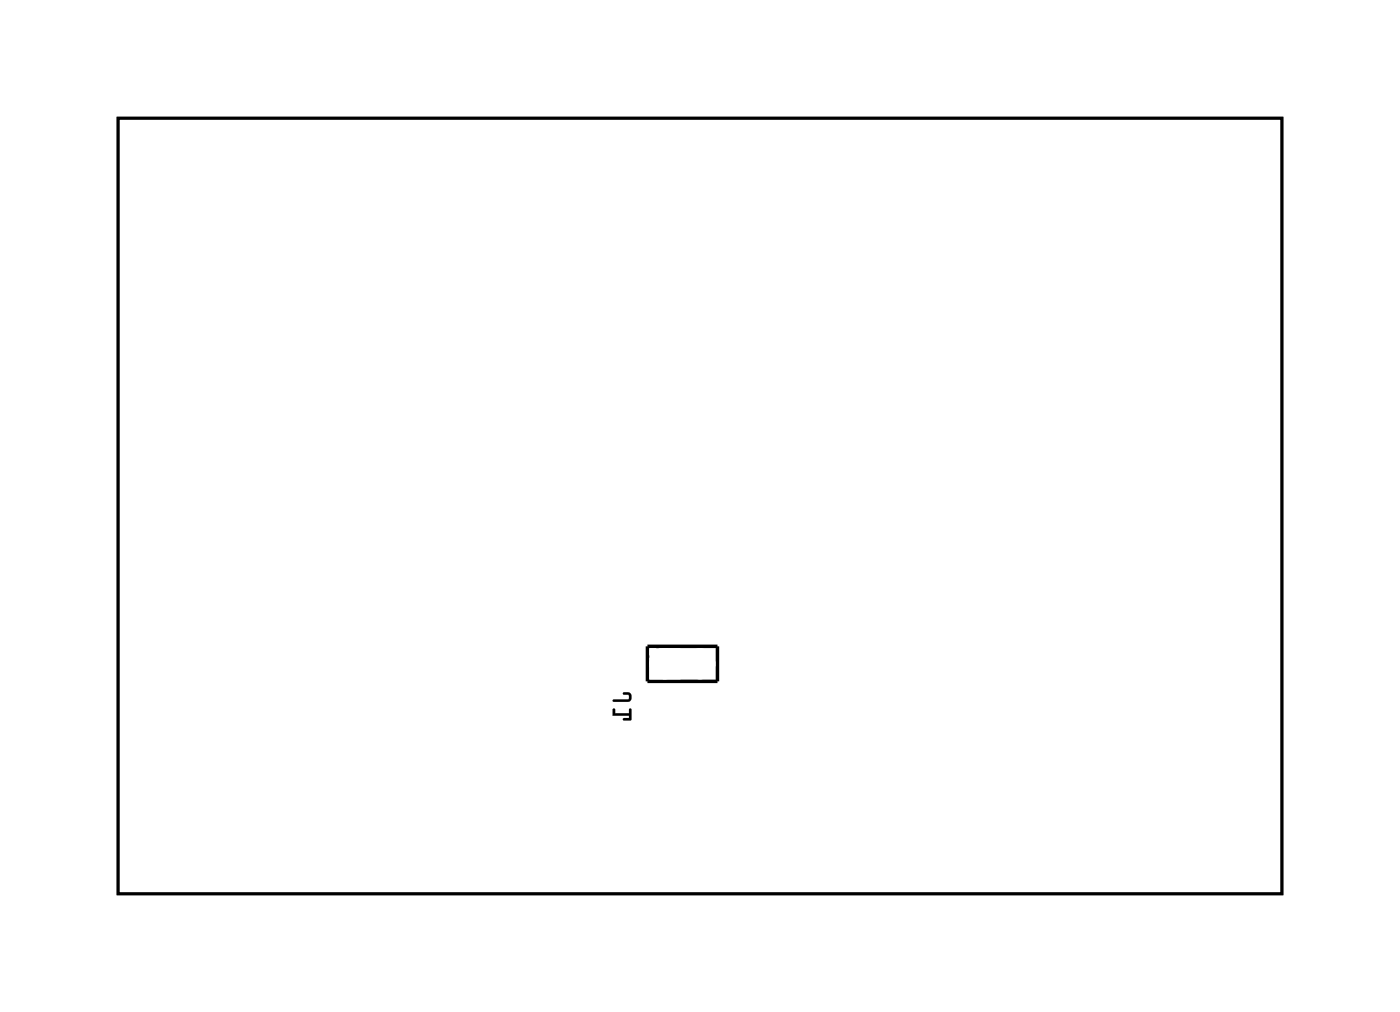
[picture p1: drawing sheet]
<svg xmlns="http://www.w3.org/2000/svg" width="102mm" height="73mm" viewBox="0 0 102 73" stroke-linecap="round" stroke-linejoin="round" font-family="sans-serif">
<path d="M8.6 8.6h84.4v56.2h-84.4z" fill="none" stroke="#000" stroke-width=".2"/>
<path d="M8.6 8.6h84.4v56.2h-84.4z" fill="none" stroke="#000" stroke-width=".07"/>
<path d="M47 46.9h5.1v2.5h-5.1z" fill="none" stroke="#000" stroke-width=".25"/>
<path d="M47.9 46.9l-.9 .9" fill="none" stroke="#000" stroke-width=".13"/>
<g fill="#000">
<path d="M44.5 50.7l.1 .2h1a.36 .36 0 0 0 .2-.4 .36 .36 0 0 0-.2-.3h-.3l-.1 .1 .1 .1h.3v.3zM44.5 51.4v.5h1.1v.2h-.3l-.1 .1h.6v-.8h-.1l-.1 .3h-1v-.3z"/>
<path d="M44.5 50.7l.1 .2h1a.37 .37 0 0 0 .2-.4 .37 .37 0 0 0-.2-.3h-.3a.1 .1 0 0 0-.1 .1 .1 .1 0 0 0 .1 .1h.3v.3zM44.5 50.7h1.1v-.3l-.4-.1 .1-.1h.3a.35 .35 0 0 1 .2 .3 .35 .35 0 0 1-.2 .4h-1zM44.5 51.4v.5h1.1v.2h-.3a.1 .1 0 0 0-.1 .1 .1 .1 0 0 0 .1 .1l.5-.1v-.7a.1 .1 0 0 0-.1-.1 .1 .1 0 0 0-.1 .1v.2h-1v-.3zM44.5 51.4h.1v.3h1.1v-.3h.1v.8h-.6l.1-.1h.4v-.2h-1.2z"/>
</g>
<circle cx="45.7" cy="38" r=".53" fill="#fff"/>
<circle cx="45.7" cy="38" r=".53" fill="none" stroke="#fff" stroke-width=".51"/>
<path d="M45.2 36.8a.66 .66 0 0 1 .8-.1 .66 .66 0 0 1 .4 .6v1.3a.66 .66 0 0 1-.7 .7 .66 .66 0 0 1-.6-.7v-1.3zM45.3 38a.41 .41 0 0 0 .8 0 .41 .41 0 0 0-.8 0z" fill="#fff"/>
<g fill="none" stroke="#fff" stroke-width=".25">
<path d="M45.2 36.8a.66 .66 0 0 1 .8-.1 .66 .66 0 0 1 .4 .6v1.3a.66 .66 0 0 1-.7 .7 .66 .66 0 0 1-.6-.7v-1.3z"/>
<circle cx="45.7" cy="38" r=".41"/>
</g>
<circle cx="48.3" cy="38" r=".53" fill="#fff"/>
<circle cx="48.3" cy="38" r=".53" fill="none" stroke="#fff" stroke-width=".51"/>
<path d="M47.8 36.8a.66 .66 0 0 1 .7-.1 .66 .66 0 0 1 .4 .6v1.3a.66 .66 0 0 1-.6 .7 .66 .66 0 0 1-.7-.7v-1.3zM47.8 38a.45 .45 0 0 0 .9 0 .45 .45 0 0 0-.9 0z" fill="#fff"/>
<g fill="none" stroke="#fff" stroke-width=".25">
<path d="M47.8 36.8a.66 .66 0 0 1 .7-.1 .66 .66 0 0 1 .4 .6v1.3a.66 .66 0 0 1-.6 .7 .66 .66 0 0 1-.7-.7v-1.3z"/>
<circle cx="48.3" cy="38" r=".41"/>
</g>
<circle cx="48.3" cy="30.4" r=".53" fill="#fff"/>
<circle cx="48.3" cy="30.4" r=".53" fill="none" stroke="#fff" stroke-width=".51"/>
<path d="M47.8 29.2a.66 .66 0 0 1 .7-.1 .66 .66 0 0 1 .4 .6v1.3a.66 .66 0 0 1-.6 .7 .66 .66 0 0 1-.7-.7v-1.3zM47.8 30.4a.45 .45 0 0 0 .9 0 .45 .45 0 0 0-.9 0z" fill="#fff"/>
<g fill="none" stroke="#fff" stroke-width=".25">
<path d="M47.8 29.2a.66 .66 0 0 1 .7-.1 .66 .66 0 0 1 .4 .6v1.3a.66 .66 0 0 1-.6 .7 .66 .66 0 0 1-.7-.7v-1.3z"/>
<circle cx="48.3" cy="30.4" r=".41"/>
</g>
<circle cx="45.7" cy="30.4" r=".53" fill="#fff"/>
<circle cx="45.7" cy="30.4" r=".53" fill="none" stroke="#fff" stroke-width=".51"/>
<path d="M45.2 29.2a.66 .66 0 0 1 .8-.1 .66 .66 0 0 1 .4 .6v1.3a.66 .66 0 0 1-.7 .7 .66 .66 0 0 1-.6-.7v-1.3zM45.3 30.4a.41 .41 0 0 0 .8 0 .41 .41 0 0 0-.8 0z" fill="#fff"/>
<g fill="none" stroke="#fff" stroke-width=".25">
<path d="M45.2 29.2a.66 .66 0 0 1 .8-.1 .66 .66 0 0 1 .4 .6v1.3a.66 .66 0 0 1-.7 .7 .66 .66 0 0 1-.6-.7v-1.3z"/>
<circle cx="45.7" cy="30.4" r=".41"/>
</g>
<circle cx="50.8" cy="38" r=".53" fill="#fff"/>
<circle cx="50.8" cy="38" r=".53" fill="none" stroke="#fff" stroke-width=".51"/>
<path d="M50.3 36.8a.66 .66 0 0 1 .7-.1 .66 .66 0 0 1 .5 .6v1.3a.66 .66 0 0 1-.7 .7 .66 .66 0 0 1-.7-.7v-1.3zM50.4 38a.41 .41 0 0 0 .8 0 .41 .41 0 0 0-.8 0z" fill="#fff"/>
<g fill="none" stroke="#fff" stroke-width=".25">
<path d="M50.3 36.8a.66 .66 0 0 1 .7-.1 .66 .66 0 0 1 .5 .6v1.3a.66 .66 0 0 1-.7 .7 .66 .66 0 0 1-.7-.7v-1.3z"/>
<circle cx="50.8" cy="38" r=".41"/>
</g>
<circle cx="53.3" cy="38" r=".53" fill="#fff"/>
<circle cx="53.3" cy="38" r=".53" fill="none" stroke="#fff" stroke-width=".51"/>
<path d="M52.9 36.8a.66 .66 0 0 1 .7-.1 .66 .66 0 0 1 .4 .6v1.3a.66 .66 0 0 1-.7 .7 .66 .66 0 0 1-.6-.7v-1.3zM52.9 38a.41 .41 0 0 0 .8 0 .41 .41 0 0 0-.8 0z" fill="#fff"/>
<g fill="none" stroke="#fff" stroke-width=".25">
<path d="M52.9 36.8a.66 .66 0 0 1 .7-.1 .66 .66 0 0 1 .4 .6v1.3a.66 .66 0 0 1-.7 .7 .66 .66 0 0 1-.6-.7v-1.3z"/>
<circle cx="53.3" cy="38" r=".41"/>
</g>
<circle cx="50.8" cy="30.4" r=".53" fill="#fff"/>
<circle cx="50.8" cy="30.4" r=".53" fill="none" stroke="#fff" stroke-width=".51"/>
<path d="M50.3 29.2a.66 .66 0 0 1 .7-.1 .66 .66 0 0 1 .5 .6v1.3a.66 .66 0 0 1-.7 .7 .66 .66 0 0 1-.7-.7v-1.3zM50.4 30.4a.41 .41 0 0 0 .8 0 .41 .41 0 0 0-.8 0z" fill="#fff"/>
<g fill="none" stroke="#fff" stroke-width=".25">
<path d="M50.3 29.2a.66 .66 0 0 1 .7-.1 .66 .66 0 0 1 .5 .6v1.3a.66 .66 0 0 1-.7 .7 .66 .66 0 0 1-.7-.7v-1.3z"/>
<circle cx="50.8" cy="30.4" r=".41"/>
</g>
<circle cx="53.3" cy="30.4" r=".53" fill="#fff"/>
<circle cx="53.3" cy="30.4" r=".53" fill="none" stroke="#fff" stroke-width=".51"/>
<path d="M52.9 29.2a.66 .66 0 0 1 .7-.1 .66 .66 0 0 1 .4 .6v1.3a.66 .66 0 0 1-.7 .7 .66 .66 0 0 1-.6-.7v-1.3zM52.9 30.4a.41 .41 0 0 0 .8 0 .41 .41 0 0 0-.8 0z" fill="#fff"/>
<g fill="none" stroke="#fff" stroke-width=".25">
<path d="M52.9 29.2a.66 .66 0 0 1 .7-.1 .66 .66 0 0 1 .4 .6v1.3a.66 .66 0 0 1-.7 .7 .66 .66 0 0 1-.6-.7v-1.3z"/>
<circle cx="53.3" cy="30.4" r=".41"/>
</g>
<circle cx="48.3" cy="25.3" r=".7" fill="#fff"/>
<circle cx="48.3" cy="25.3" r=".7" fill="none" stroke="#fff" stroke-width=".76" stroke-linecap="butt"/>
<circle cx="58.4" cy="25.3" r=".7" fill="#fff"/>
<circle cx="58.4" cy="25.3" r=".7" fill="none" stroke="#fff" stroke-width=".76" stroke-linecap="butt"/>
<circle cx="38.1" cy="40.5" r=".7" fill="#fff"/>
<circle cx="38.1" cy="40.5" r=".7" fill="none" stroke="#fff" stroke-width=".76" stroke-linecap="butt"/>
<circle cx="48.3" cy="40.5" r=".7" fill="#fff"/>
<circle cx="48.3" cy="40.5" r=".7" fill="none" stroke="#fff" stroke-width=".76" stroke-linecap="butt"/>
<circle cx="40.6" cy="43.1" r=".7" fill="#fff"/>
<circle cx="40.6" cy="43.1" r=".7" fill="none" stroke="#fff" stroke-width=".76" stroke-linecap="butt"/>
<circle cx="50.8" cy="43.1" r=".7" fill="#fff"/>
<circle cx="50.8" cy="43.1" r=".7" fill="none" stroke="#fff" stroke-width=".76" stroke-linecap="butt"/>
<circle cx="38.1" cy="38" r=".7" fill="#fff"/>
<circle cx="38.1" cy="38" r=".7" fill="none" stroke="#fff" stroke-width=".76" stroke-linecap="butt"/>
<circle cx="38.1" cy="30.4" r=".7" fill="#fff"/>
<circle cx="38.1" cy="30.4" r=".7" fill="none" stroke="#fff" stroke-width=".76" stroke-linecap="butt"/>
<circle cx="43.2" cy="48.1" r=".59" fill="#fff"/>
<circle cx="43.2" cy="48.1" r=".59" fill="none" stroke="#fff" stroke-width=".73" stroke-linecap="butt"/>
<circle cx="40.6" cy="48.1" r=".59" fill="#fff"/>
<circle cx="40.6" cy="48.1" r=".59" fill="none" stroke="#fff" stroke-width=".73" stroke-linecap="butt"/>
<path d="M39.8 47.3h1.7v1.7h-1.7zM40.3 48.1a.35 .35 0 0 0 .7 0 .35 .35 0 0 0-.7 0z" fill="#fff"/>
<g fill="none" stroke="#fff" stroke-width=".25">
<path d="M39.8 47.3h1.7v1.7h-1.7z"/>
<circle cx="40.6" cy="48.1" r=".35"/>
</g>
<circle cx="50.8" cy="27.8" r=".59" fill="#fff"/>
<circle cx="50.8" cy="27.8" r=".59" fill="none" stroke="#fff" stroke-width=".73" stroke-linecap="butt"/>
<circle cx="53.3" cy="27.8" r=".59" fill="#fff"/>
<circle cx="53.3" cy="27.8" r=".59" fill="none" stroke="#fff" stroke-width=".73" stroke-linecap="butt"/>
<path d="M47.5 47.4h1.5v1.5h-1.5z" fill="#fff"/>
<path d="M47.5 47.4h1.5v1.5h-1.5z" fill="none" stroke="#fff" stroke-width=".76" stroke-linecap="butt"/>
<circle cx="48.3" cy="48.1" r=".74" fill="#fff"/>
<circle cx="48.3" cy="48.1" r=".74" fill="none" stroke="#fff" stroke-width=".76" stroke-linecap="butt"/>
<circle cx="50.8" cy="48.1" r=".74" fill="#fff"/>
<circle cx="50.8" cy="48.1" r=".74" fill="none" stroke="#fff" stroke-width=".76" stroke-linecap="butt"/>
<path d="M47.5 47.4h1.5v1.5h-1.5z" fill="#fff"/>
<path d="M47.5 47.4h1.5v1.5h-1.5z" fill="none" stroke="#fff" stroke-width=".76" stroke-linecap="butt"/>
<circle cx="48.3" cy="48.1" r=".74" fill="#fff"/>
<circle cx="48.3" cy="48.1" r=".74" fill="none" stroke="#fff" stroke-width=".76" stroke-linecap="butt"/>
<circle cx="50.8" cy="48.1" r=".74" fill="#fff"/>
<circle cx="50.8" cy="48.1" r=".74" fill="none" stroke="#fff" stroke-width=".76" stroke-linecap="butt"/>
</svg>
